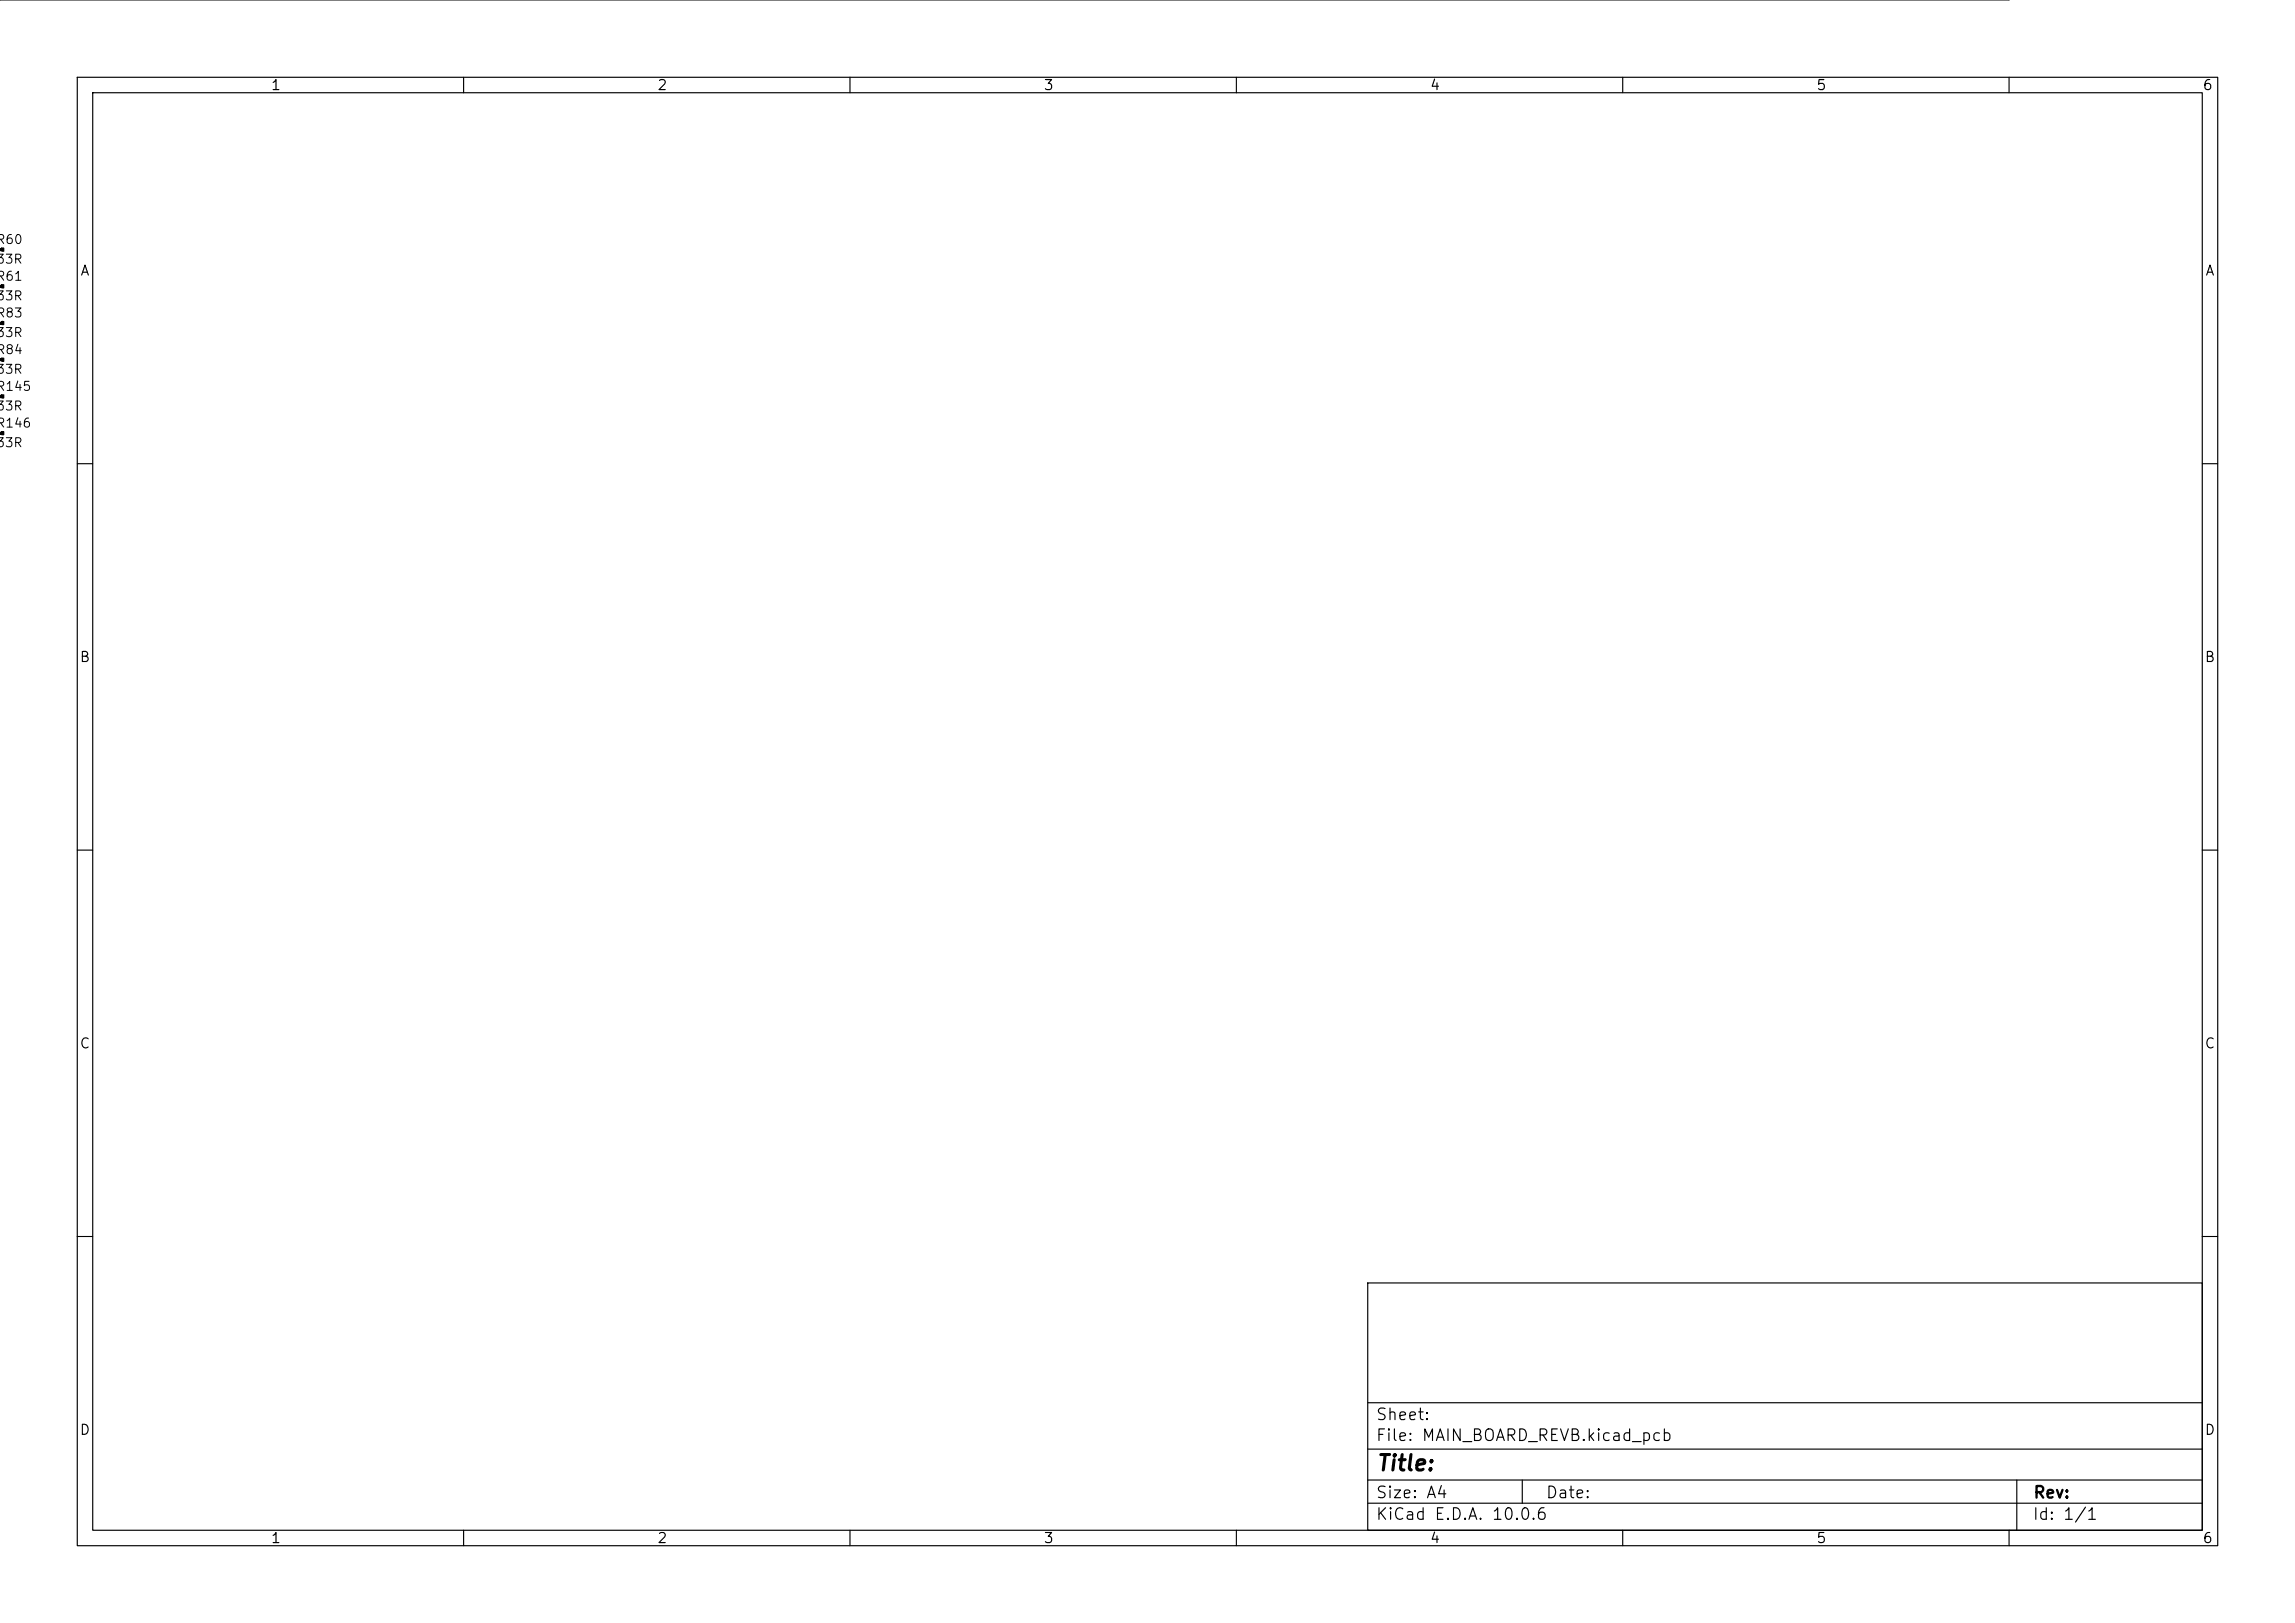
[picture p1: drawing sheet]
<svg xmlns="http://www.w3.org/2000/svg" width="297mm" height="210mm" viewBox="0 0 297 210" stroke-linecap="round" stroke-linejoin="round" font-family="sans-serif">
<defs><g id="words">
<text font-size="2" x="178" y="190.8">Title:</text>
<g font-size="1.5">
<text x="178" y="184.1">Sheet:</text>
<text x="178" y="186.8">File: MAIN_BOARD_REVB.kicad_pcb</text>
<text x="178" y="197">KiCad E.D.A. 10.0.6</text>
<text x="178" y="194.2">Size: A4</text>
<text x="200" y="194.2">Date:</text>
<text x="263" y="197">Id: 1/1</text>
<text x="263" y="194.2">Rev:</text>
</g>
<g font-size="1.3">
<text x="35" y="12">1</text>
<text x="85" y="12">2</text>
<text x="135" y="12">3</text>
<text x="185" y="12">4</text>
<text x="235" y="12">5</text>
<text x="285" y="12">6</text>
<text x="10.3" y="36">A</text>
<text x="285.3" y="36">A</text>
<text x="10.2" y="86">B</text>
<text x="285.2" y="86">B</text>
<text x="10.2" y="136">C</text>
<text x="285.2" y="136">C</text>
<text x="10.2" y="186">D</text>
<text x="285.2" y="186">D</text>
<text x="35" y="200">1</text>
<text x="85" y="200">2</text>
<text x="135" y="200">3</text>
<text x="185" y="200">4</text>
<text x="235" y="200">5</text>
<text x="285" y="200">6</text>
</g>
<g font-size="1.2">
<text x="-.6" y="34.4">33R</text>
<text x="-.6" y="31.9">R60</text>
<text x="-.6" y="39.2">33R</text>
<text x="-.6" y="41.4">R83</text>
<text x="-.6" y="36.6">R61</text>
<text x="-.6" y="43.9">33R</text>
<text x="-.6" y="46.1">R84</text>
<text x="-.6" y="48.7">33R</text>
<text x="-.6" y="53.4">33R</text>
<text x="-.6" y="50.9">R145</text>
<text x="-.6" y="58.2">33R</text>
<text x="-.6" y="55.6">R146</text>
</g>
</g></defs>
<g fill="none" stroke="#000" stroke-width=".15">
<path d="M10 10h277v190h-277zM12 12h273v186h-273zM60 10v2M110 10v2M160 10v2M210 10v2M260 10v2M10 60h2M285 60h2M10 110h2M285 110h2M10 160h2"/>
<path d="M177 166h108v32h-108zM285 160h2M60 198v2M110 198v2M160 198v2M177 194.5h108M177 191.5h108M177 187.5h108M177 181.5h108M197 191.5v3M210 198v2M260 198v2"/>
<path d="M261 191.5v6.5"/>
</g>
<g fill="#000">
<path d="M-.1 32.2l.1 .3zM-.1 36.9l.1 .3zM0 32.2h.3v.3h-.3zM0 36.9h.3v.3h-.3zM.3 32.2h.1v.3h-.1zM.3 36.9h.1v.3h-.1zM-.1 46.4l.1 .3zM-.1 51.2l.1 .2zM-.1 55.9l.1 .3zM-.1 41.6l.1 .3zM0 46.4h.3v.3h-.3zM0 51.2h.3v.2h-.3z"/>
<path d="M0 55.9h.3v.3h-.3zM0 41.6h.3v.3h-.3zM.3 46.4h.1v.3h-.1zM.3 51.2h.1v.2h-.1zM.3 55.9h.1v.3h-.1zM.3 41.6h.1v.3h-.1z"/>
</g>
<g fill="none" stroke="#000" stroke-width=".13">
<path d="M0 -.1h260M0 32.1l-.1 .4M0 36.8l-.1 .5M.2 32.1h.3v.4h-.3zM.2 36.8h.3v.5h-.3zM0 46.3l-.1 .5M0 51.1l-.1 .4M0 55.8l-.1 .5M0 41.6l-.1 .4M.2 46.3h.3v.5h-.3zM.2 51.1h.3v.4h-.3zM.2 55.8h.3v.5h-.3z"/>
<path d="M.2 41.6h.3v.4h-.3z"/>
</g>
<use href="#words"/>
</svg>
